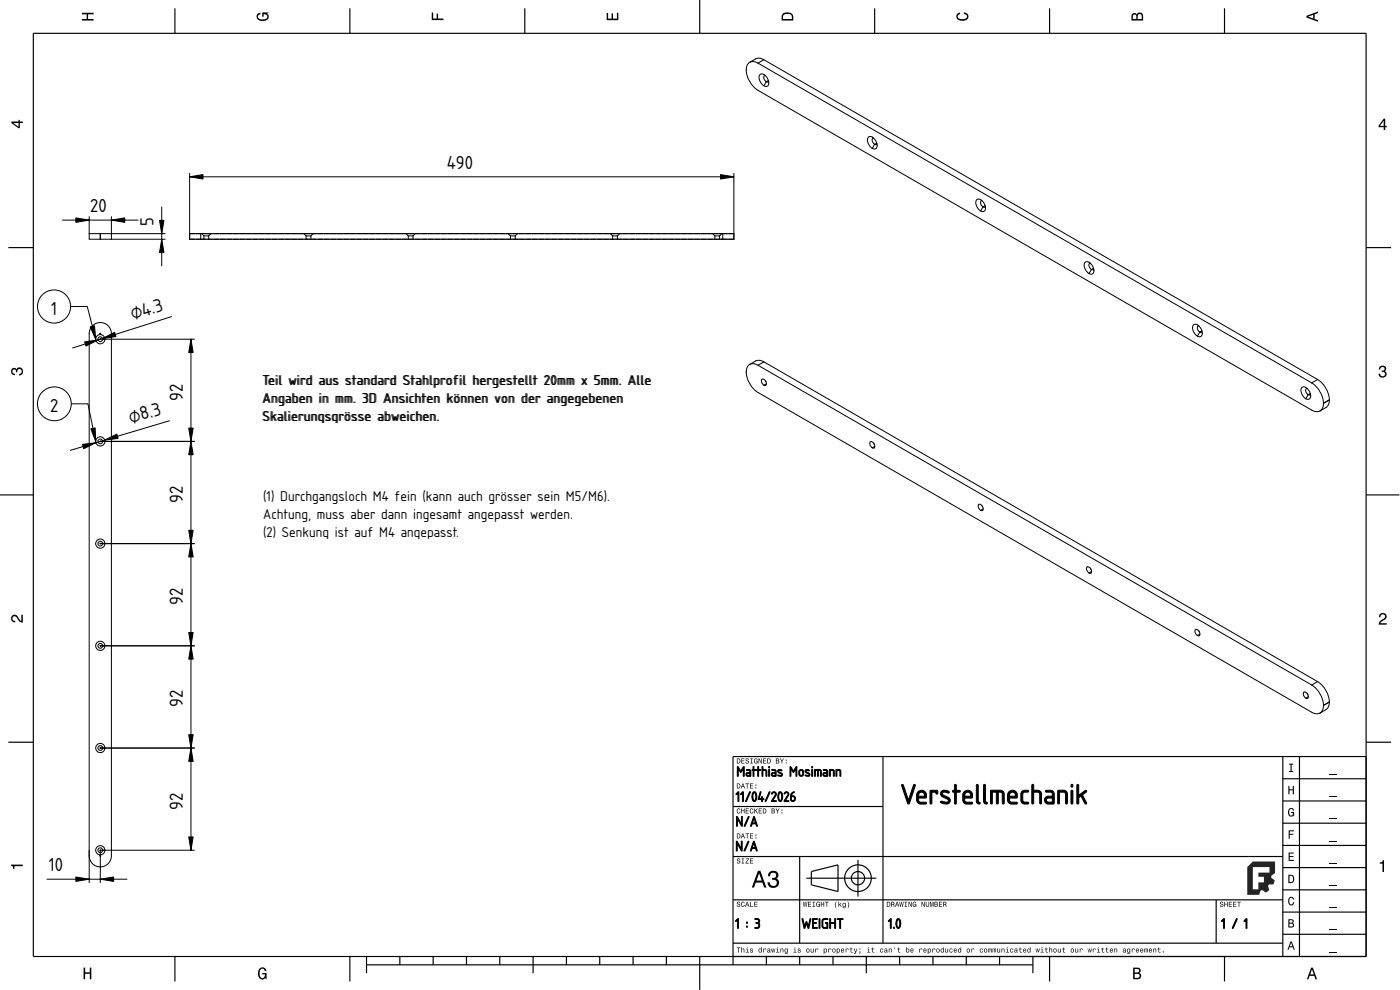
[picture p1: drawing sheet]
<svg xmlns="http://www.w3.org/2000/svg" width="420mm" height="297mm" viewBox="0 0 420 297" stroke-linecap="round" stroke-linejoin="round" font-family="sans-serif">
<defs><g id="words">
<g font-size="5.3">
<text x="134.1" y="50.6">490</text>
<text x="27.1" y="63.6">20</text>
<text x="46.1" y="67.7" transform="rotate(-90 46.1 67.7)">5</text>
<text x="15.3" y="94.6">1</text>
<text x="39.9" y="96.1" transform="rotate(-18 39.9 96.1)">⌀4.3</text>
<text x="15.1" y="123.8">2</text>
<text x="54.8" y="120.2" transform="rotate(-90 54.8 120.2)">92</text>
<text x="39.2" y="127.1" transform="rotate(-17 39.2 127.1)">⌀8.3</text>
<text x="54.8" y="150.9" transform="rotate(-90 54.8 150.9)">92</text>
<text x="54.8" y="181.6" transform="rotate(-90 54.8 181.6)">92</text>
<text x="54.8" y="212.2" transform="rotate(-90 54.8 212.2)">92</text>
<text x="54.8" y="242.9" transform="rotate(-90 54.8 242.9)">92</text>
<text x="14.6" y="261.3">10</text>
</g>
<g font-size="4">
<text x="78.7" y="115.5">Teil wird aauuss ssttaannddaarrdd Stahlprofil</text>
<text x="79" y="115.5">Teil wird</text>
<text x="121.1" y="115.5">Stahlprofil hheerrggeesstteelllltt 2200mm</text>
<text x="167.4" y="115.5">mm xx 55mm. Alle</text>
<text x="180.5" y="115.5">mm. Alle</text>
<text x="78.7" y="120.8">Angaben</text>
<text x="79" y="120.8">Angaben iinn mm.</text>
<text x="100.8" y="120.8">mm. 33D Ansichten kköönnnneenn vvoonn ddeerr aannggeeggeebbeenneenn</text>
<text x="110.9" y="120.8">D Ansichten</text>
<text x="78.7" y="126.2">Skalierungsgrösse</text>
<text x="79" y="126.2">Skalierungsgrösse aabbweichen.</text>
<text x="117.6" y="126.2">weichen.</text>
<text x="79" y="150.5">(1) Durchgangsloch M4 fein (kann auch grösser sein M5/M6).</text>
<text x="79" y="155.8">Achtung, muss aber dann ingesamt angepasst werden.</text>
<text x="79" y="161.2">(2) Senkung ist auf M4 angepasst.</text>
</g>
</g></defs>
<g fill="none" stroke="#000" stroke-width=".35">
<path d="M10 10h400v277h-400zM52.5 2.5v7.5M105 2.5v7.5M157.5 2.5v7.5M210 0v10M262.5 2.5v7.5M315 2.5v7.5M367.5 2.5v7.5M2.5 74.3h7.5M410 74.3h7.5M0 148.5h10M410 148.5h10"/>
<path d="M2.5 222.7h7.5M265 227v56M385 233.7h25M385 227v60M390 227v60M410 222.7h7.5M410 227h-190v62.5M220 257h165M220 242h45M240 257v26M257.5 258v11M385 253.7h25"/>
<path d="M385 247h25M385 240.3h25M220 270h165M242 263.5h21M243.5 261.5l8-2v8l-8-2zM365 270v13M385 273.7h25M385 267h25M385 260.3h25M52.5 287v7.5M105 287v7.5M110 289.5h200"/>
<path d="M110 287v5M120 287v2.5M130 287v2.5M140 287v2.5M150 287v2.5M160 287v5M170 287v2.5M180 287v2.5M190 287v2.5M200 287v2.5M210 287v10M220 283h165"/>
<path d="M230 287v2.5M240 287v2.5M250 287v2.5M260 287v5M270 287v2.5M280 287v2.5M290 287v2.5M300 287v2.5M310 287v5M315 287v7.5M367.5 287v7.5M385 280.3h25"/>
<circle cx="257.5" cy="263.5" r="4"/>
<circle cx="257.5" cy="263.5" r="2"/>
</g>
<g fill="#000">
<path d="M24.6 3.8h3.5v.5h-1.7v1.4h1.7v.5h-3.5v-.5h1.4v-1.4h-1.4z" fill-rule="evenodd"/>
<path d="M77.3 4.2l.8-.4v.5l-.3 .1a.68 .68 0 0 0-.4 .6 .68 .68 0 0 0 .4 .6 1.68 1.68 0 0 0 2.4-.6 .92 .92 0 0 0-1.1-.8v.8h-.4v-1.3h1.9v.3l-.5 .1 .4 .4a1.19 1.19 0 0 1-.9 1.7 1.9 1.9 0 0 1-2.6-1.3z" fill-rule="evenodd"/>
<path d="M129.6 3.8h.4v1.8h1v-1.5h.5v1.5h1.6v.4h-3.5z" fill-rule="evenodd"/>
<path d="M182.1 3.9h.4v1.7h1v-1.6h.5v1.6h1.2v-1.8h.4v2.3h-3.5z" fill-rule="evenodd"/>
<path d="M235 4a2.19 2.19 0 0 0-.4 2.2h3.5v-1.2a1.92 1.92 0 0 0-3.1-1zM235.3 4.4l.4-.2a1.44 1.44 0 0 1 2 .8v.7h-2.7l.1-1z" fill-rule="evenodd"/>
<path d="M287.3 4.2l.8-.4v.4l-.3 .1a.66 .66 0 0 0-.4 .6 .66 .66 0 0 0 .4 .6l.4 .2a1.59 1.59 0 0 0 2-.7 .9 .9 0 0 0-.9-.8v-.5a1.24 1.24 0 0 1 1.3 1.1 1.24 1.24 0 0 1-1 1.4 1.93 1.93 0 0 1-2.6-1.2z" fill-rule="evenodd"/>
<path d="M339.8 4.2l-.2 2h3.5v-1.4a.98 .98 0 0 0-.8-1 .98 .98 0 0 0-1.1 .6 .84 .84 0 0 0-1.4-.2zM340.1 4.5l.4-.1 .4 .1 .1 1.2h-1zM341.6 4.4l.4-.2a.57 .57 0 0 1 .7 .7v.8h-1.3z" fill-rule="evenodd"/>
<path d="M392.1 4.7v.6l3.5 1.2v-.4l-1.1-.4v-1.4l1.1-.4v-.4zM392.6 5l1.5-.5v1z" fill-rule="evenodd"/>
<path d="M3.4 36.5v.4l2.1 1.6h.5v-1.6h.8v-.4h-.8v-.5h-.4v.5zM4 36.9h1.6v1.1z" fill-rule="evenodd"/>
<path d="M415.3 35.6l-1.6 2.1v.5h1.6v.8h.4v-.8h.5v-.4h-.5v-2.2zM415.3 36.2v1.6h-1.1z" fill-rule="evenodd"/>
<path d="M3.6 110.6a.86 .86 0 0 1 1.4 .2 1.12 1.12 0 0 1 1.5-.4 1.12 1.12 0 0 1 .3 1.6l-.5 .6-.6 .1v-.5a.72 .72 0 0 0 .9-.7 .72 .72 0 0 0-.8-.7 .72 .72 0 0 0-.6 .9h-.4a.62 .62 0 0 0-.4-.8 .62 .62 0 0 0-.8 .4 .62 .62 0 0 0 .5 .8h.4l-.1 .5a1.17 1.17 0 0 1-1-.7 1.17 1.17 0 0 1 .2-1.3z" fill-rule="evenodd"/>
<path d="M414.1 110a1.01 1.01 0 0 1 1.5-.2 1.01 1.01 0 0 1 0 1.5 1.12 1.12 0 0 1 .4 1.6 1.12 1.12 0 0 1-1.6 .3l-.6-.6-.1-.5h.5a.72 .72 0 0 0 .6 .9 .72 .72 0 0 0 .8-.8 .72 .72 0 0 0-.9-.6v-.4a.62 .62 0 0 0 .8-.4 .62 .62 0 0 0-.5-.8 .62 .62 0 0 0-.7 .5l-.1 .4h-.4z" fill-rule="evenodd"/>
<path d="M3.6 184.7a1.22 1.22 0 0 1 2 .8l.8 .8v-1.9h.4v2.4a2.76 2.76 0 0 1-2-1.8 .69 .69 0 0 0-1.1 .5 .69 .69 0 0 0 .9 .8v.4a1.18 1.18 0 0 1-1.2-.6 1.18 1.18 0 0 1 .2-1.4z" fill-rule="evenodd"/>
<path d="M414.2 184.2a1.18 1.18 0 0 1 1.9 .3 1.18 1.18 0 0 1-1 1.7l-.8 .8h1.9v.4h-2.4a2.76 2.76 0 0 1 1.8-2 .69 .69 0 0 0-.5-1.1 .69 .69 0 0 0-.8 .9h-.5z" fill-rule="evenodd"/>
<path d="M221.1 227.6v1.5h.5a.77 .77 0 0 0 .6-.8 .77 .77 0 0 0-.6-.7zM221.3 227.8a.58 .58 0 0 1 .7 .5 .58 .58 0 0 1-.7 .6zM222.5 227.6v1.5h.9v-.2h-.7v-.5h.7v-.2h-.7v-.4h.7v-.2zM223.9 227.7a.6 .6 0 0 0 0 .6 .6 .6 0 0 0 .7 .2 .33 .33 0 0 1-.4 .5 .33 .33 0 0 1-.3-.4h-.2a.54 .54 0 0 0 .6 .6 .54 .54 0 0 0 .5-.7 .54 .54 0 0 0-.8-.4 .28 .28 0 0 1 .2-.4 .28 .28 0 0 1 .3 .3h.2v-.2l-.3-.2zM225.2 227.6v.2h.2v1.1h-.2v.2h.7v-.2h-.3v-1.1h.3v-.2zM226.4 227.7a.72 .72 0 0 0-.2 1 .72 .72 0 0 0 1 .3l.2 .1v-.8h-.6v.1h.4l-.2 .5a.52 .52 0 0 1-.6-.6 .52 .52 0 0 1 .7-.4l.3 .1-.3-.4zM227.7 227.6v1.5h.1v-1.3l.6 1.3h.2v-1.5h-.1v1.2l-.6-1.2zM229 227.6v1.5h.9v-.2h-.7v-.5h.7v-.2h-.7v-.4h.7v-.2zM230.3 227.6v1.5h.5a.77 .77 0 0 0 .5-.8 .77 .77 0 0 0-.5-.7zM230.5 227.8a.58 .58 0 0 1 .6 .5 .58 .58 0 0 1-.6 .6zM232.9 227.6v1.5h.5a.42 .42 0 0 0 .5-.3 .42 .42 0 0 0-.3-.5l.2-.2-.1-.4zM233.1 227.8h.3a.23 .23 0 0 1 .2 .2 .23 .23 0 0 1-.3 .2h-.2zM233.1 228.4h.3a.26 .26 0 0 1 .3 .2 .26 .26 0 0 1-.3 .3h-.3zM234.1 227.6l.5 .9v.6h.2v-.6l.5-.9h-.3l-.3 .7-.4-.7zM235.8 228.7v.4h.3v-.4zM235.8 227.9v.3h.3v-.3z" fill-rule="evenodd"/>
<path d="M221.1 235.1v1.5h.5a.77 .77 0 0 0 .6-.8 .77 .77 0 0 0-.6-.7zM221.3 235.3a.58 .58 0 0 1 .7 .5 .58 .58 0 0 1-.7 .6zM222.8 235.1l-.5 1.5h.2l.1-.5h.6l.2 .5h.2l-.5-1.5zM222.9 235.3l.3 .6h-.5zM223.7 235.1v.2h.4v1.3h.2v-1.3h.5v-.2zM225.1 235.1v1.5h.9v-.2h-.7v-.5h.7v-.2h-.7v-.4h.7v-.2zM226.7 236.2v.4h.3v-.4zM226.7 235.4v.3h.3v-.3z" fill-rule="evenodd"/>
<path d="M386.6 235.8h.4v1h1v-1h.3v2.5h-.3v-1.2h-1v1.2h-.4z" fill-rule="evenodd"/>
<path d="M386.9 229.1h1.2v.3h-.5v1.9h.5v.3h-1.2v-.3h.4v-1.9h-.4z" fill-rule="evenodd"/>
<path d="M3.3 259.4h3.5v.5h-2.5v.8h-.3a.77 .77 0 0 0-.7-.9z" fill-rule="evenodd"/>
<path d="M221.3 257.7a.6 .6 0 0 0 0 .6 .6 .6 0 0 0 .7 .3 .33 .33 0 0 1-.4 .4 .33 .33 0 0 1-.3-.4h-.2a.54 .54 0 0 0 .6 .6 .54 .54 0 0 0 .5-.7 .54 .54 0 0 0-.8-.4 .28 .28 0 0 1 .2-.4 .28 .28 0 0 1 .3 .3h.2v-.2l-.3-.2zM222.6 257.6v.2h.2v1.1h-.2v.2h.7v-.2h-.3v-1.1h.3v-.2zM223.8 257.6v.2h.8l-.9 1.3h1.1v-.2h-.9l.9-1.3zM225.1 257.6v1.5h.9v-.2h-.7v-.5h.7v-.2h-.7v-.4h.7v-.2z" fill-rule="evenodd"/>
<path d="M221.1 250.1v1.5h.5a.77 .77 0 0 0 .6-.8 .77 .77 0 0 0-.6-.7zM221.3 250.3a.58 .58 0 0 1 .7 .5 .58 .58 0 0 1-.7 .6zM222.8 250.1l-.5 1.5h.2l.1-.5h.6l.2 .5h.2l-.5-1.5zM222.9 250.3l.3 .6h-.5zM223.7 250.1v.2h.4v1.3h.2v-1.3h.5v-.2zM225.1 250.1v1.5h.9v-.2h-.7v-.5h.7v-.2h-.7v-.4h.7v-.2zM226.7 251.2v.4h.3v-.4zM226.7 250.4v.3h.3v-.3z" fill-rule="evenodd"/>
<path d="M221.3 242.7a.72 .72 0 0 0-.2 1 .72 .72 0 0 0 .9 .3l.2-.5-.4 .4a.56 .56 0 0 1-.5-.6 .56 .56 0 0 1 .6-.5l.3 .2-.4-.4zM222.4 242.6v1.5h.2v-.7h.6v.7h.2v-1.5h-.2v.6h-.6v-.6zM223.8 242.6v1.5h.9v-.2h-.7v-.5h.7v-.2h-.7v-.4h.7v-.2zM225.2 242.7a.72 .72 0 0 0-.2 1 .72 .72 0 0 0 .9 .3l.2-.5-.4 .4a.56 .56 0 0 1-.5-.6 .56 .56 0 0 1 .6-.5l.3 .2-.4-.4zM226.4 242.6v1.5h.2l.2-.8 .5 .8h.2l-.6-.9 .6-.6h-.3l-.6 .7v-.7zM227.7 242.6v1.5h.9v-.2h-.7v-.5h.7v-.2h-.7v-.4h.7v-.2zM228.9 242.6v1.5h.5a.77 .77 0 0 0 .6-.8 .77 .77 0 0 0-.6-.7zM229.1 242.7a.58 .58 0 0 1 .7 .6 .58 .58 0 0 1-.7 .6zM231.6 242.6v1.5h.5a.42 .42 0 0 0 .5-.3 .42 .42 0 0 0-.3-.5l.2-.3-.1-.3zM231.7 242.7h.4a.23 .23 0 0 1 .2 .3 .23 .23 0 0 1-.3 .2h-.3zM231.7 243.4h.4a.26 .26 0 0 1 .3 .2 .26 .26 0 0 1-.3 .3h-.4zM232.7 242.6l.6 .9v.6h.2v-.6l.5-.9h-.3l-.3 .7-.4-.7zM234.5 243.7v.4h.3v-.4zM234.5 242.9v.3h.3v-.3z" fill-rule="evenodd"/>
<path d="M386.7 255.8h1.6v.3h-1.2v.8h1.1v.3h-1.1v.8h1.2v.3h-1.6z" fill-rule="evenodd"/>
<path d="M386.7 249.1h1.7v.3h-1.3v.8h1v.3h-1v1.1h-.4z" fill-rule="evenodd"/>
<path d="M386.8 242.8a.85 .85 0 0 1 .9-.4 .85 .85 0 0 1 .7 .8h-.4l-.3-.5a1.04 1.04 0 0 0-.9 .9 1.04 1.04 0 0 0 .7 1.1l.4-.2 .1-.6h-.5v-.3h.9v1.4l-.3-.4-.4 .4a1.2 1.2 0 0 1-1.1-1.8z" fill-rule="evenodd"/>
<path d="M221.3 270.7a.6 .6 0 0 0 0 .6 .6 .6 0 0 0 .7 .3 .33 .33 0 0 1-.4 .4 .33 .33 0 0 1-.3-.4h-.2a.54 .54 0 0 0 .6 .6 .54 .54 0 0 0 .5-.7 .54 .54 0 0 0-.8-.4 .28 .28 0 0 1 .2-.4 .28 .28 0 0 1 .3 .3h.2v-.2l-.3-.2zM222.6 270.7a.72 .72 0 0 0-.2 1 .72 .72 0 0 0 .9 .3l.2-.5-.4 .4a.56 .56 0 0 1-.5-.6 .56 .56 0 0 1 .6-.5l.3 .2-.4-.4zM224.1 270.6l-.5 1.5h.2l.1-.5h.6l.2 .5h.2l-.5-1.5zM224.2 270.8l.3 .7h-.5zM225.1 270.6v1.5h1v-.2h-.8v-1.3zM226.4 270.6v1.5h.9v-.2h-.7v-.5h.7v-.2h-.7v-.4h.7v-.2z" fill-rule="evenodd"/>
<path d="M227.5 261.3l-1.9 5h.7l.5-1.5h2l.5 1.5h.7l-1.8-5zM227.8 262l.8 2.2h-1.5zM230.9 261.7l-.4 1.2h.6a.88 .88 0 0 1 .5-1.1 .88 .88 0 0 1 1.1 .4 .88 .88 0 0 1-.3 1.2h-.7v.6a1.03 1.03 0 0 1 1.4 .6 1.03 1.03 0 0 1-.7 1.3 1.03 1.03 0 0 1-1.3-.7l-.1-.5h-.7a1.68 1.68 0 0 0 2.2 1.7 1.68 1.68 0 0 0 .9-2.6l-.4-.2a1.29 1.29 0 0 0 .5-1.6 1.29 1.29 0 0 0-1.5-.7z" fill-rule="evenodd"/>
<path d="M241 270.6l.2 1.5h.2l.2-1.3 .3 1.3h.1l.3-1.5h-.2l-.2 1.2-.2-1.2h-.2l-.2 1.2-.2-1.2zM242.5 270.6v1.5h.9v-.2h-.7v-.5h.7v-.2h-.7v-.4h.7v-.2zM243.9 270.6v.2h.2v1.1h-.2v.2h.7v-.2h-.3v-1.1h.3v-.2zM245.1 270.7a.72 .72 0 0 0-.2 1 .72 .72 0 0 0 1 .3l.2 .1v-.8h-.6v.1h.4l-.2 .5a.52 .52 0 0 1-.6-.6 .52 .52 0 0 1 .7-.4l.3 .1-.3-.4zM246.3 270.6v1.5h.2v-.7h.6v.7h.2v-1.5h-.2v.6h-.6v-.6zM247.6 270.6v.2h.4v1.3h.2v-1.3h.5v-.2zM250.9 270.5a1.35 1.35 0 0 0 .1 2 1.84 1.84 0 0 1 0-2zM251.6 270.5v1.6h.2l.2-.6 .4 .6h.2l-.5-.8 .5-.4-.8 .5v-.9zM253 271a.55 .55 0 0 0-.2 .8 .55 .55 0 0 0 .8 .1 .41 .41 0 0 1-.2 .4 .41 .41 0 0 1-.5-.1 .47 .47 0 0 0 .5 .3 .47 .47 0 0 0 .4-.5v-1.1l-.2 .2-.3-.2zM253.1 271.2l.1-.1a.39 .39 0 0 1 .4 .4 .39 .39 0 0 1-.5 .3zM254.4 270.5a1.85 1.85 0 0 1 0 2 1.22 1.22 0 0 0 0-2z" fill-rule="evenodd"/>
<path d="M266.1 270.6v1.5h.5a.77 .77 0 0 0 .6-.8 .77 .77 0 0 0-.6-.7zM266.3 270.8a.58 .58 0 0 1 .7 .5 .58 .58 0 0 1-.7 .6zM267.5 270.6v1.5h.2v-.7a.45 .45 0 0 1 .5 .2 .45 .45 0 0 1 0 .5l.3-.1-.3-.7a.42 .42 0 0 0 .2-.4 .42 .42 0 0 0-.4-.3zM267.7 270.8h.2a.26 .26 0 0 1 .3 .2 .26 .26 0 0 1-.3 .3h-.2zM269.1 270.6l-.5 1.5h.2l.1-.5h.6l.2 .5h.2l-.5-1.5zM269.2 270.8l.3 .6h-.5zM269.9 270.6l.2 1.5h.2l.2-1.3 .3 1.3h.1l.3-1.5h-.2l-.1 1.2-.3-1.2h-.1l-.3 1.2-.1-1.2zM271.5 270.6v.2h.2v1.1h-.2v.2h.7v-.2h-.3v-1.1h.3v-.2zM272.7 270.6v1.5h.1v-1.3l.6 1.3h.2v-1.5h-.1v1.2l-.6-1.2zM274 270.7a.72 .72 0 0 0-.2 1 .72 .72 0 0 0 1 .3l.2 .1v-.8h-.6v.1h.4l-.2 .5a.52 .52 0 0 1-.6-.6 .52 .52 0 0 1 .7-.4l.3 .1-.3-.4zM276.6 270.6v1.5h.1v-1.3l.6 1.3h.2v-1.5h-.1v1.2l-.6-1.2zM277.8 270.6v.9a.52 .52 0 0 0 .6 .6 .52 .52 0 0 0 .5-.6v-.9h-.2v.9a.33 .33 0 0 1-.3 .4 .33 .33 0 0 1-.4-.4v-.9zM279.1 270.6v1.5h.2v-1.4l.3 1.4h.1l.3-1.4v1.4h.2v-1.5h-.3l-.2 1.3-.3-1.3zM280.5 270.6v1.5h.5a.42 .42 0 0 0 .5-.3 .42 .42 0 0 0-.3-.5l.2-.2-.1-.4zM280.7 270.8h.3a.23 .23 0 0 1 .2 .2 .23 .23 0 0 1-.3 .2h-.2zM280.7 271.4h.3a.26 .26 0 0 1 .3 .2 .26 .26 0 0 1-.3 .3h-.3zM281.8 270.6v1.5h1v-.2h-.8v-.5h.7v-.2h-.7v-.4h.7v-.2zM283.1 270.6v1.5h.2v-.7a.45 .45 0 0 1 .5 .2 .45 .45 0 0 1 .1 .5l.2-.1-.3-.7a.42 .42 0 0 0 .2-.4 .42 .42 0 0 0-.4-.3zM283.3 270.8h.2a.26 .26 0 0 1 .3 .2 .26 .26 0 0 1-.3 .3h-.2z" fill-rule="evenodd"/>
<path d="M366.3 270.7a.6 .6 0 0 0 0 .6 .6 .6 0 0 0 .7 .3 .33 .33 0 0 1-.4 .4 .33 .33 0 0 1-.3-.4h-.2a.54 .54 0 0 0 .6 .6 .54 .54 0 0 0 .5-.7 .54 .54 0 0 0-.8-.4 .28 .28 0 0 1 .2-.4 .28 .28 0 0 1 .3 .3h.2v-.2l-.3-.2zM367.4 270.6v1.5h.2v-.7h.6v.7h.2v-1.5h-.2v.6h-.6v-.6zM368.8 270.6v1.5h.9v-.2h-.7v-.5h.7v-.2h-.7v-.4h.7v-.2zM370.1 270.6v1.5h.9v-.2h-.7v-.5h.7v-.2h-.7v-.4h.7v-.2zM371.3 270.6v.2h.4v1.3h.2v-1.3h.5v-.2z" fill-rule="evenodd"/>
<path d="M386.7 262.5v2.5h.8a1.28 1.28 0 0 0 1-1.3 1.28 1.28 0 0 0-1-1.2zM387 262.8a.96 .96 0 0 1 1.1 .9 .96 .96 0 0 1-1.1 1z" fill-rule="evenodd"/>
<path d="M386.7 275.8v2.5h.9a.7 .7 0 0 0 .8-.5 .7 .7 0 0 0-.5-.8l.4-.6a.62 .62 0 0 0-.8-.6zM387 276.1h.5a.38 .38 0 0 1 .4 .4 .38 .38 0 0 1-.4 .3h-.5zM387 277.1h.5a.44 .44 0 0 1 .5 .5 .44 .44 0 0 1-.4 .4h-.6z" fill-rule="evenodd"/>
<path d="M386.8 269.4a.85 .85 0 0 1 1-.3 .85 .85 0 0 1 .6 .8h-.4l-.3-.5a1.05 1.05 0 0 0-.8 .9 1.05 1.05 0 0 0 .6 1.1l.4-.2 .2-.5h.3a.89 .89 0 0 1-.7 1 .89 .89 0 0 1-1-.8z" fill-rule="evenodd"/>
<path d="M414.1 258.8a.77 .77 0 0 0 .9-.7h.4v3.5h-.5v-2.5h-.8z" fill-rule="evenodd"/>
<path d="M25.1 290.3h.4v1.4h1.5v-1.4h.4v3.5h-.4v-1.6h-1.5v1.6h-.4z" fill-rule="evenodd"/>
<path d="M77.8 290.7a1.19 1.19 0 0 1 1.3-.4 1.19 1.19 0 0 1 .9 1.1h-.5l-.1-.3a.68 .68 0 0 0-.6-.5 .68 .68 0 0 0-.7 .4 1.68 1.68 0 0 0 .6 2.5 .92 .92 0 0 0 .8-1.1h-.8v-.5h1.3v1.9h-.2l-.1-.5-.4 .5a1.19 1.19 0 0 1-1.8-1v-1.5z" fill-rule="evenodd"/>
<path d="M221.1 284.3v.2h.4v1.3h.2v-1.3h.5v-.2zM222.5 284.2v1.6h.2v-.8l.3-.3 .2 .2v.9h.2v-.8a.38 .38 0 0 0-.3-.4 .38 .38 0 0 0-.4 .2v-.6zM223.9 284.7l.3 .1v.8l-.4 .2h1l-.4-.2v-.9zM224.2 284.2l.2 .2zM225.2 284.7v.4l.6 .3a.26 .26 0 0 1-.2 .3 .26 .26 0 0 1-.3-.3h-.2a.42 .42 0 0 0 .6 .4 .42 .42 0 0 0 .1-.7l-.5-.2 .2-.2 .5 .2-.1-.2zM227.8 284.7a.54 .54 0 0 0-.2 .8 .54 .54 0 0 0 .8 .1l.2 .2v-1.6h-.2v.6l-.3-.2zM227.9 284.9l.1-.1a.39 .39 0 0 1 .4 .4 .39 .39 0 0 1-.5 .3zM229.1 284.6v1.2h.2v-1l.7 .2a.38 .38 0 0 0-.3-.4 .38 .38 0 0 0-.5 .2zM230.4 284.7l-.1 .3 .5-.2 .1 .3a.42 .42 0 0 0-.6 .1 .42 .42 0 0 0 .3 .6l.7-.2-.2-.9zM230.5 285.4a.25 .25 0 0 1 .5 0 .25 .25 0 0 1-.5 0zM231.4 284.6l.3 1.2h.2l.2-1 .1 1h.2l.3-1.2h-.2l-.2 1-.2-1h-.1l-.2 1-.2-1zM233 284.7l.3 .1v.8l-.4 .2h1l-.4-.2v-.9zM233.3 284.2l.2 .2zM234.2 284.6v1.2h.2v-.8l.3-.3 .2 .2v.9h.2v-.8a.38 .38 0 0 0-.3-.4 .38 .38 0 0 0-.4 .2zM235.6 284.7a.55 .55 0 0 0-.2 .8 .55 .55 0 0 0 .8 .1 .41 .41 0 0 1-.2 .5 .41 .41 0 0 1-.5-.2 .47 .47 0 0 0 .5 .3 .47 .47 0 0 0 .4-.5v-1.1l-.2 .2-.3-.2zM235.7 284.9l.1-.1a.39 .39 0 0 1 .4 .4 .39 .39 0 0 1-.5 .3zM238.2 284.7l.3 .1v.8l-.4 .2h1l-.4-.2v-.9zM238.5 284.2l.2 .2zM239.5 284.7v.4l.6 .3a.26 .26 0 0 1-.2 .3 .26 .26 0 0 1-.3-.3h-.2a.42 .42 0 0 0 .6 .4 .42 .42 0 0 0 .1-.7l-.5-.2 .3-.2 .4 .2-.1-.2zM242 285.2a.57 .57 0 0 0 1.1 0 .57 .57 0 0 0-1.1 0zM242.2 284.9l.1-.1a.4 .4 0 0 1 .5 .4 .4 .4 0 0 1-.6 .3zM243.3 284.6v.8a.38 .38 0 0 0 .3 .4 .38 .38 0 0 0 .4-.2l.2 .2v-1.2h-.2v.8l-.3 .2-.2-.1v-.9zM244.7 284.6v1.2h.2l.1-1 .6 .2a.38 .38 0 0 0-.3-.4 .38 .38 0 0 0-.4 .2zM247.2 284.6v1.6h.2l.1-.5a.53 .53 0 0 0 .7-.5 .53 .53 0 0 0-.8-.4zM247.5 284.9l.1-.1a.39 .39 0 0 1 .4 .4 .39 .39 0 0 1-.5 .3zM248.6 284.6v1.2h.2l.1-1 .6 .2a.38 .38 0 0 0-.3-.4 .38 .38 0 0 0-.4 .2zM249.8 285.2a.57 .57 0 0 0 1.1 0 .57 .57 0 0 0-1.1 0zM250 284.9l.1-.1a.4 .4 0 0 1 .5 .4 .4 .4 0 0 1-.6 .3zM251.1 284.6v1.6h.2l.1-.5a.53 .53 0 0 0 .7-.5 .53 .53 0 0 0-.8-.4zM251.4 284.9l.1-.1a.39 .39 0 0 1 .4 .4 .39 .39 0 0 1-.5 .3zM252.5 284.7a.57 .57 0 0 0-.1 .9 .57 .57 0 0 0 .9 0v-.2l-.5 .2-.2-.3h.7l-.1-.6-.3-.1zM252.7 284.8h.3l.2 .3h-.6zM253.8 284.6v1.2h.2l.1-1 .6 .2a.38 .38 0 0 0-.3-.4 .38 .38 0 0 0-.4 .2zM255.3 284.3v.4l-.4 .1h.4l.1 .9 .5 .1-.4-.4v-.6h.4v-.1h-.4v-.4zM256.2 284.6l.5 1.2-.4 .4h.3l.7-1.6h-.2l-.3 1-.4-1zM257.9 284.6v.3h.3v-.3zM257.9 285.5l.2 .3-.2 .4 .3-.4v-.3zM260.3 284.7l.3 .1v.8l-.4 .2h1l-.4-.2v-.9zM260.6 284.2l.2 .2zM261.8 284.3v.4l-.3 .1h.3l.1 .9 .5 .1-.4-.4v-.6h.4v-.1h-.4v-.4zM264.2 284.7a.57 .57 0 0 0 0 .9 .57 .57 0 0 0 .8 0l-.1-.2a.32 .32 0 0 1-.5 0 .32 .32 0 0 1 0-.4 .32 .32 0 0 1 .5 0h.2l-.3-.4zM265.6 284.7l-.2 .3 .6-.2 .1 .3a.42 .42 0 0 0-.7 .1 .42 .42 0 0 0 .3 .6l.7-.2-.2-.9zM265.6 285.4a.25 .25 0 0 1 .5 0 .25 .25 0 0 1-.5 0zM266.7 284.6v1.2h.2v-.8l.3-.3 .2 .2v.9h.2v-.8a.38 .38 0 0 0-.2-.4 .38 .38 0 0 0-.5 .2zM268.4 284.2l.2 .6zM269.6 284.3v.4l-.3 .1h.3l.1 .9 .5 .1-.4-.4v-.6h.4v-.1h-.4v-.4zM271.9 284.2v1.6l.2-.2a.5 .5 0 0 0 .8-.4 .5 .5 0 0 0-.8-.4v-.6zM272.2 284.9l.1-.1a.39 .39 0 0 1 .4 .4 .39 .39 0 0 1-.5 .3zM273.3 284.7a.57 .57 0 0 0-.1 .9 .57 .57 0 0 0 .9 0v-.2l-.5 .2-.2-.3h.8l-.2-.6-.3-.1zM273.5 284.8h.3l.2 .3h-.6zM275.9 284.6v1.2h.2l.1-1 .6 .2a.38 .38 0 0 0-.3-.4 .38 .38 0 0 0-.4 .2zM277.2 284.7a.57 .57 0 0 0 0 .9 .57 .57 0 0 0 .8 0l.1-.2-.6 .2-.2-.3h.8l-.2-.6-.3-.1zM277.4 284.8h.3l.2 .3h-.6zM278.4 284.6v1.6h.2l.1-.5a.53 .53 0 0 0 .8-.5 .53 .53 0 0 0-.9-.4zM278.7 284.9l.1-.1a.39 .39 0 0 1 .4 .4 .39 .39 0 0 1-.5 .3zM279.8 284.6v1.2h.2l.1-1 .6 .2a.38 .38 0 0 0-.3-.4 .38 .38 0 0 0-.4 .2zM281 285.2a.57 .57 0 0 0 1.1 0 .57 .57 0 0 0-1.1 0zM281.3 284.9l.1-.1a.4 .4 0 0 1 .4 .4 .4 .4 0 0 1-.5 .3zM282.4 284.7a.54 .54 0 0 0-.1 .8 .54 .54 0 0 0 .8 .1l.1 .2v-1.6h-.1v.6l-.4-.2zM282.6 284.9v-.1a.39 .39 0 0 1 .5 .4 .39 .39 0 0 1-.5 .3zM283.6 284.6v.8a.38 .38 0 0 0 .3 .4 .38 .38 0 0 0 .5-.2l.1 .2v-1.2h-.1l-.1 .8-.3 .2-.2-.1v-.9zM285 284.7a.57 .57 0 0 0 0 .9 .57 .57 0 0 0 .8 0l-.1-.2a.32 .32 0 0 1-.5 0 .32 .32 0 0 1 0-.4 .32 .32 0 0 1 .5 0h.2l-.3-.4zM286.3 284.7a.57 .57 0 0 0 0 .9 .57 .57 0 0 0 .8 0l.1-.2-.6 .2-.2-.3h.8l-.2-.6-.3-.1zM286.5 284.8h.3l.2 .3h-.6zM287.6 284.7a.54 .54 0 0 0-.1 .8 .54 .54 0 0 0 .8 .1l.2 .2v-1.6h-.2v.6l-.4-.2zM287.8 284.9v-.1a.39 .39 0 0 1 .5 .4 .39 .39 0 0 1-.5 .3zM290.1 285.2a.57 .57 0 0 0 1.1 0 .57 .57 0 0 0-1.1 0zM290.4 284.9l.1-.1a.4 .4 0 0 1 .4 .4 .4 .4 0 0 1-.5 .3zM291.5 284.6v1.2h.2l.1-1 .6 .2a.38 .38 0 0 0-.3-.4 .38 .38 0 0 0-.4 .2zM294.2 284.7a.57 .57 0 0 0-.1 .9 .57 .57 0 0 0 .8 0l-.1-.2a.32 .32 0 0 1-.5 0 .32 .32 0 0 1 0-.4 .32 .32 0 0 1 .5 0h.2l-.3-.4zM295.3 285.2a.57 .57 0 0 0 1.1 0 .57 .57 0 0 0-1.1 0zM295.6 284.9l.1-.1a.4 .4 0 0 1 .4 .4 .4 .4 0 0 1-.5 .3zM296.6 284.6v1.2h.2l.1-1.1 .1 1.1h.2l.2-1.1 .1 1.1h.1l-.1-1.2zM297.9 284.6v1.2h.2l.1-1.1 .1 1.1h.2l.2-1.1 .1 1.1h.1l-.1-1.2zM299.3 284.6v.8a.38 .38 0 0 0 .2 .4 .38 .38 0 0 0 .5-.2l.2 .2v-1.2h-.2l-.1 .8-.2 .2-.2-.1-.1-.9zM300.6 284.6v1.2h.2v-.8l.3-.3 .2 .2v.9h.2v-.8a.38 .38 0 0 0-.3-.4 .38 .38 0 0 0-.5 .2zM302 284.7l.3 .1v.8l-.4 .2h.9l-.4-.2v-.9zM302.3 284.2l.2 .2zM303.3 284.7a.57 .57 0 0 0-.1 .9 .57 .57 0 0 0 .9 0l-.2-.2a.32 .32 0 0 1-.5 0 .32 .32 0 0 1 0-.4 .32 .32 0 0 1 .5 0h.2l-.3-.4zM304.6 284.7l-.1 .3 .2-.2a.23 .23 0 0 1 .3-.1 .23 .23 0 0 1 .1 .4 .42 .42 0 0 0-.6 .1 .42 .42 0 0 0 .3 .6l.6-.2-.2-.9zM304.6 285.4a.25 .25 0 0 1 .5 0 .25 .25 0 0 1-.5 0zM306 284.3v.4l-.3 .1h.3l.1 .9 .5 .1-.4-.4v-.6h.4v-.1h-.4v-.4zM307.2 284.7a.57 .57 0 0 0-.1 .9 .57 .57 0 0 0 .8 0l.1-.2-.6 .2-.2-.3h.8l-.1-.6-.4-.1zM307.3 284.8h.3l.2 .3h-.6zM308.4 284.7a.54 .54 0 0 0-.1 .8 .54 .54 0 0 0 .8 .1l.2 .2v-1.6h-.2v.6l-.4-.2zM308.6 284.9l.1-.1a.39 .39 0 0 1 .4 .4 .39 .39 0 0 1-.5 .3zM310.8 284.6l.3 1.2h.1l.2-1 .2 1h.2l.3-1.2h-.2l-.2 1-.2-1h-.2l-.1 1-.2-1zM312.4 284.7l.3 .1v.8l-.4 .2h.9l-.3-.2v-.9zM312.7 284.2l.2 .2zM313.8 284.3v.4l-.3 .1h.3l.1 .9 .6 .1-.5-.4v-.6h.5v-.1h-.5v-.4zM314.9 284.2v1.6h.2v-.8l.3-.3 .2 .2v.9h.2v-.8a.38 .38 0 0 0-.3-.4 .38 .38 0 0 0-.4 .2v-.6zM316.1 285.2a.6 .6 0 0 0 1.2 0 .6 .6 0 0 0-1.2 0zM316.4 284.9l.1-.1a.4 .4 0 0 1 .4 .4 .4 .4 0 0 1-.5 .3zM317.5 284.6v.8a.38 .38 0 0 0 .2 .4 .38 .38 0 0 0 .5-.2l.2 .2v-1.2h-.2v.8l-.3 .2-.2-.1v-.9zM319 284.3v.4l-.3 .1h.3l.1 .9 .6 .1-.5-.4v-.6h.5v-.1h-.5v-.4zM321.3 285.2a.6 .6 0 0 0 1.2 0 .6 .6 0 0 0-1.2 0zM321.6 284.9l.1-.1a.4 .4 0 0 1 .4 .4 .4 .4 0 0 1-.5 .3zM322.7 284.6v.8a.38 .38 0 0 0 .2 .4 .38 .38 0 0 0 .5-.2l.2 .2v-1.2h-.2v.8l-.3 .2-.2-.1v-.9zM324.1 284.6v1.2h.1l.1-1 .7 .2a.38 .38 0 0 0-.3-.4 .38 .38 0 0 0-.5 .2zM326.4 284.6l.3 1.2h.2l.1-1 .2 1h.2l.3-1.2h-.2l-.2 1-.2-1h-.2l-.1 1-.2-1zM328 284.6v1.2h.1l.1-1 .7 .2a.38 .38 0 0 0-.3-.4 .38 .38 0 0 0-.5 .2zM329.3 284.7l.3 .1v.8l-.4 .2h1l-.4-.2v-.9zM329.6 284.2l.2 .2zM330.7 284.3v.4l-.3 .1h.3l.1 .9 .6 .1-.5-.4v-.6h.5v-.1h-.5v-.4zM332 284.3v.4l-.3 .1h.3l.1 .9 .6 .1-.5-.4v-.6h.5v-.1h-.5v-.4zM333.2 284.7a.57 .57 0 0 0-.1 .9 .57 .57 0 0 0 .8 0l.1-.2-.6 .2-.1-.3h.7l-.1-.6-.4-.1zM333.3 284.8h.4l.1 .3h-.5zM334.4 284.6v1.2h.2v-.8l.3-.3 .2 .2v.9h.2v-.8a.38 .38 0 0 0-.3-.4 .38 .38 0 0 0-.4 .2zM337.1 284.7l-.1 .3 .2-.2a.23 .23 0 0 1 .4-.1 .23 .23 0 0 1 0 .4 .42 .42 0 0 0-.6 .1 .42 .42 0 0 0 .3 .6l.7-.2-.3-.9zM337.2 285.4a.25 .25 0 0 1 .5 0 .25 .25 0 0 1-.5 0zM338.3 284.7a.55 .55 0 0 0-.1 .8 .55 .55 0 0 0 .8 .1 .41 .41 0 0 1-.2 .5 .41 .41 0 0 1-.5-.2 .47 .47 0 0 0 .5 .3 .47 .47 0 0 0 .4-.5v-1.1l-.2 .2-.3-.2zM338.5 284.9l.1-.1a.39 .39 0 0 1 .4 .4 .39 .39 0 0 1-.5 .3zM339.7 284.6v1.2h.2v-1l.7 .2a.38 .38 0 0 0-.3-.4 .38 .38 0 0 0-.5 .2zM341 284.7a.57 .57 0 0 0-.1 .9 .57 .57 0 0 0 .8 0l.1-.2-.6 .2-.1-.3h.7l-.1-.6-.4-.1zM341.1 284.8h.4l.1 .3h-.5zM342.3 284.7a.57 .57 0 0 0-.1 .9 .57 .57 0 0 0 .8 0l.1-.2-.6 .2-.1-.3h.7l-.1-.6-.4-.1zM342.4 284.8h.4l.1 .3h-.5zM343.4 284.6v1.2h.2l.2-1.1 .1 1.1h.1l.2-1.1 .1 1.1h.2l-.1-1.2zM344.9 284.7a.57 .57 0 0 0-.1 .9 .57 .57 0 0 0 .8 0l.1-.2-.6 .2-.1-.3h.7l-.1-.6-.4-.1zM345 284.8h.4l.1 .3h-.5zM346.1 284.6v1.2h.2v-.8l.3-.3 .2 .2v.9h.2v-.8a.38 .38 0 0 0-.3-.4 .38 .38 0 0 0-.4 .2zM347.7 284.3v.4l-.4 .1h.4v.9l.6 .1-.5-.4v-.6h.5v-.1h-.5v-.4zM349 285.5v.3h.3v-.3z" fill-rule="evenodd"/>
<path d="M340.1 290.3v3.5h1.3a.98 .98 0 0 0 1.1-.7 .98 .98 0 0 0-.6-1.2 .86 .86 0 0 0 .4-1 .86 .86 0 0 0-1-.6zM340.5 290.7h.8a.53 .53 0 0 1 .6 .6 .53 .53 0 0 1-.7 .5h-.7zM340.5 292.2h.8a.61 .61 0 0 1 .7 .6 .61 .61 0 0 1-.7 .6h-.8z" fill-rule="evenodd"/>
<path d="M387.3 282.5l-.9 2.5h.3l.3-.8h1l.2 .8h.4l-.9-2.5zM387.5 282.8l.4 1.1h-.8z" fill-rule="evenodd"/>
<path d="M393.5 290.3l-1.3 3.5h.5l.3-1h1.4l.4 1h.5l-1.3-3.5zM393.7 290.8l.6 1.6h-1.1z" fill-rule="evenodd"/>
</g>
<path d="M398.9 239h2.2M398.9 232.4h2.2M398.9 259h2.2M398.9 252.4h2.2M398.9 245.7h2.2M398.9 279h2.2M398.9 272.4h2.2M398.9 265.7h2.2M398.9 285.7h2.2" fill="none" stroke="#000" stroke-width=".3"/>
<path d="M374.3 260.2v8.3h3.4l.7-1.3 .4-.1 1.1 .7 .9-.6-.2-1.5 .3-.3 1.2-.1 .4-1-.1-.3-.9-.7v-.3l1.1-1 .1-3.5h-6.7zM376 260.2h5v1.6h-3.3v1.3h1.6v1.6h-1.6v2.1h-1.7z" fill-rule="evenodd" fill="#212529"/>
<g fill="#000" stroke="#000" stroke-width=".3">
<path d="M221.5 237.6l.3 .1-.2 2.8-.1-2.5-.4 .4-.2-.1zM222.8 237.6l.3 .1-.1 2.8-.2-2.5-.4 .4-.2-.1zM225 237.6l.2 .2-1.2 2.6-.2 .1zM226.3 237.9l-.4 1.1a.98 .98 0 0 0 .6 1.2l.3-1.2a.95 .95 0 0 0-.5-1.1zM226.1 237.7a.77 .77 0 0 1 .8 .1 .77 .77 0 0 1 .2 .9v.3a1.17 1.17 0 0 1-.9 1.5l-.3-.5-.2-.8zM228.2 237.6l.2 .1-.5 1.9h.7l.1-.6 .1 .6 .5 .2-.5 .1-.1 .6-.1-.6-1.1-.1zM230.9 237.6l.2 .2-1.2 2.6-.2 .1zM231.7 237.8a.74 .74 0 0 1 1-.1 .74 .74 0 0 1 .2 1l-1 1.5h1l.1 .3h-1.4l1-1.9a.51 .51 0 0 0-.2-.8 .51 .51 0 0 0-.7 .5l-.2-.2zM234 237.9l-.3 1.1a.98 .98 0 0 0 .6 1.2l.3-1.2a.95 .95 0 0 0-.6-1.1zM233.8 237.7a.77 .77 0 0 1 .9 .1 .77 .77 0 0 1 .2 .9v.3a1.17 1.17 0 0 1-.9 1.5l-.4-.5-.2-.8zM235.5 237.8a.74 .74 0 0 1 1-.1 .74 .74 0 0 1 .1 1l-.9 1.5h.9l.1 .3h-1.4l1.1-1.9a.51 .51 0 0 0-.3-.8 .51 .51 0 0 0-.7 .5l-.1-.2zM237.6 238l.6-.4 .2 .2a.9 .9 0 0 0-.8 .9 .85 .85 0 0 1 1.1 .4 .85 .85 0 0 1-.3 1.2 .85 .85 0 0 1-1.1-.3l-.1-.2a2.08 2.08 0 0 1 .4-1.8zM237.5 239v.8a.45 .45 0 0 0 .5 .4 .45 .45 0 0 0 .4-.4l-.1-.6z"/>
<path d="M221.3 230l.2 .1 .8 1.2 .8-1.2 .2-.1v2.9l-.2-.1v-2.1l-.8 1.1-.7-1.1v2.1l-.3 .1zM224.2 232.1l.1 .5 .7 .1v-.7zM224.1 230.9h.8l.4 .5v1.5h-.9a.59 .59 0 0 1-.5-.6 .59 .59 0 0 1 .5-.5h.6v-.5l-.9-.2zM226 230l.3 .2v.7l.6 .1-.6 .2-.2 1.7-.1-1.7-.3-.2 .3-.1zM227.4 230l.3 .2v.7l.6 .1-.6 .2-.2 1.7-.1-1.7-.3-.2 .3-.1zM228.7 230h.2l.1 .9h.7l.4 .3v1.7l-.2-.1-.1-1.5-.3-.1h-.5v1.6l-.3 .1zM230.7 230.9l.3 .1-.2 1.9zM230.7 230.2a.19 .19 0 0 1 .3 0 .19 .19 0 0 1-.3 0zM231.8 232.1l.1 .5 .7 .1v-.7zM231.7 230.9h.8l.4 .5v1.5h-.9a.59 .59 0 0 1-.5-.6 .59 .59 0 0 1 .5-.5h.6v-.5l-.9-.2zM233.5 231a.7 .7 0 0 1 1.2 .3h-.2a.45 .45 0 0 0-.5-.2 .45 .45 0 0 0-.3 .4l.8 .4a.6 .6 0 0 1 .2 .9 .6 .6 0 0 1-.9 .1l-.4-.2 .2-.2a.52 .52 0 0 0 .5 .2 .52 .52 0 0 0 .4-.4l-1-.6zM237.1 230l.2 .1 .8 1.2 .8-1.2 .2-.1v2.9l-.2-.1v-2.1l-.8 1.1-.7-1.1v2.1l-.3 .1zM240.2 231.3l-.2 .9a.46 .46 0 0 0 .5 .5 .46 .46 0 0 0 .4-.5l-.1-.9zM240 231a.73 .73 0 0 1 1.2 .5v.7a.73 .73 0 0 1-.8 .7 .73 .73 0 0 1-.7-.7v-.8zM241.8 231a.7 .7 0 0 1 1.1 .3h-.1a.45 .45 0 0 0-.5-.2 .45 .45 0 0 0-.4 .4l.9 .4a.6 .6 0 0 1 .1 .9 .6 .6 0 0 1-.9 .1l-.3-.2 .1-.2a.52 .52 0 0 0 .6 .2 .52 .52 0 0 0 .4-.4l-1-.6zM243.6 230.9l.3 .1-.2 1.9zM243.6 230.2a.2 .2 0 0 1 .4 0 .2 .2 0 0 1-.4 0zM244.5 230.9h.1a1.97 1.97 0 0 1 1.8 .2l.1 1.8-.3-.1-.1-1.6h-.5l-.1 1.7-.2-1.7h-.6l-.1 1.7zM247.3 232.1l.1 .5 .7 .1v-.7zM247.1 230.9h.9l.4 .5v1.5h-.9a.59 .59 0 0 1-.6-.6 .59 .59 0 0 1 .6-.5h.6v-.5l-1-.2zM249 230.9a.99 .99 0 0 1 1.2 .1 .99 .99 0 0 1 .2 1.2l-.2 .7-.1-1.6-.9-.1v1.6l-.2 .1zM250.9 230.9a.99 .99 0 0 1 1.2 .1 .99 .99 0 0 1 .2 1.2l-.1 .7-.2-1.6-.8-.1v1.6l-.3 .1z"/>
<path d="M221 252.4l.3 .1 1.2 2.1v-2.1l.2-.1v2.9l-.2-.1-1.2-2.1v2.1l-.3 .1zM224.5 252.4l.2 .2-1.1 2.6-.3 .1zM226.2 252.4l.2 .1 .8 2.6-.1 .2-.3-.7h-1.1l-.3 .7-.2-.1zM226.2 253l-.4 1.3h.9z"/>
<path d="M221.1 245l.2 .1 1.2 2.1v-2.1l.3-.1v2.9l-.3-.1-1.2-2.1v2.1l-.2 .1zM224.6 245l.2 .2-1.2 2.6-.2 .1zM226.2 245l.2 .1 .9 2.6-.1 .2-.4-.7h-1.1l-.2 .7-.3-.1zM226.3 245.6l-.5 1.3h.9z"/>
<path d="M270.6 235.5l.3-.1 .3 .2 1.4 4.5 1.5-4.5 .3-.2 .3 .1-1.9 5.7-.4-.2zM275.9 238l-.2 .9h1.8a.92 .92 0 0 0-.5-1.1 .92 .92 0 0 0-1.1 .2zM275.6 237.5a1.55 1.55 0 0 1 1.9-.1 1.55 1.55 0 0 1 .5 1.9l-2.3 .1v.6a.59 .59 0 0 0 .6 .7h1.4l.3 .3-.3 .3h-1.4a1.51 1.51 0 0 1-1.2-2.1v-1zM279.1 237.3l2-.2a.66 .66 0 0 1 .1 1.2l-.3-.2v-.4h-1.2v3.2l-.2 .3h-.3zM282.5 237.4a1.91 1.91 0 0 1 2.4 .3l-.1 .2h-.4a.89 .89 0 0 0-.9-.3 .89 .89 0 0 0-.6 .7l1.7 .9a1.13 1.13 0 0 1 .4 1.6 1.13 1.13 0 0 1-1.6 .4l-1.1-.4 .1-.4h.4a1.17 1.17 0 0 0 1.8-.2l-.1-.3-2.1-1.2-.1-.6zM286.6 235.4l.4 .1v1.6l1.1 .1 .1 .2-.1 .3h-1.1v3.3l-.3 .3-.3-.4v-3.2h-.4l-.1-.3 .1-.2 .4-.1zM289.7 238l-.2 .9h1.8a.92 .92 0 0 0-.4-1.1 .92 .92 0 0 0-1.2 .2zM289.4 237.5a1.55 1.55 0 0 1 2-.1 1.55 1.55 0 0 1 .4 1.9l-2.3 .1v.6a.59 .59 0 0 0 .6 .7h1.4l.4 .3-.4 .3h-1.4a1.51 1.51 0 0 1-1.2-2.1l.1-1zM293 235.5h.6v4.7l.1 .4 .5 .4a.78 .78 0 0 1-1.1 0 .78 .78 0 0 1-.1-1zM295.2 235.5h.5v4.7l.2 .4 .4 .4a.78 .78 0 0 1-1 0 .78 .78 0 0 1-.1-1zM297.4 237.2l2.7-.1a1.47 1.47 0 0 1 1.3 2.1v1.7l-.3 .3-.3-.3-.1-2.9-.4-.3h-.7v3.2l-.1 .3h-.3l-.2-3.5h-1.2v3.2l-.1 .3h-.3zM303.2 238l-.2 .9h1.8a.92 .92 0 0 0-.5-1.1 .92 .92 0 0 0-1.1 .2zM302.9 237.5a1.55 1.55 0 0 1 1.9-.1 1.55 1.55 0 0 1 .5 1.9l-2.3 .1v.6a.59 .59 0 0 0 .6 .7h1.4l.3 .3-.3 .3h-1.5a1.51 1.51 0 0 1-1.1-2.1v-1zM306.7 237.5l.6-.4h1.1l.3 .3-.3 .3a.99 .99 0 0 0-1.1 0 .99 .99 0 0 0-.4 1v1.3a.6 .6 0 0 0 .7 .7h1l.1 .3a1.45 1.45 0 0 1-1.7 .1 1.45 1.45 0 0 1-.6-1.6v-1.5zM309.8 235.4l.4 .1v1.6a2.15 2.15 0 0 1 2.1 .4l.3 .8v2.6l-.3 .3-.3-.3v-2.6a.6 .6 0 0 0-.7-.6h-1.1v3.2l-.1 .3h-.3zM314.2 239.6a.6 .6 0 0 0-.1 .7 .6 .6 0 0 0 .5 .4h1.2v-1.2zM313.8 237.2h1.8l.8 .8v3l-.3 .3h-1.5a1.18 1.18 0 0 1-1.1-1.2 1.18 1.18 0 0 1 1.1-1.2h1.2v-.9l-.4-.3-1.5-.1zM317.5 237.1h.2a2.28 2.28 0 0 1 2.6 .8v3l-.2 .3-.3-.4v-2.5a.83 .83 0 0 0-1.3-.6h-.5v3.2l-.2 .3h-.3zM321.5 237.1h.4l.1 .3v3.5l-.3 .3-.3-.3zM321.5 235.4l.4 .1-.1 .7-.3-.1zM323.3 235.4h.3l.1 .3v2.9l1.9-1.4 .5 .1-.1 .3-1.1 .9 1.2 2.4-.1 .3-.4-.1-1.2-2.3-.6 .5-.1 1.8h-.5z"/>
<path d="M221.3 275.7l.3 .1-.1 2.8-.2-2.5-.4 .4-.2-.2zM224.1 277.9h.2v.3h-.2zM224.1 276.7h.2v.3h-.2zM226.6 275.6h.1a.83 .83 0 0 1 1.1 .2 .83 .83 0 0 1-.1 1.1 .94 .94 0 0 1 .2 1.4 .94 .94 0 0 1-1.4 .1l.1-.1a.77 .77 0 0 0 .9-.1 .77 .77 0 0 0 .1-1l-.8-.3a.67 .67 0 0 0 .8-.9l-1-.1z"/>
<path d="M240.7 275.7h.3l.5 2.2 .5-1.4 .6 1.4 .5-2.2h.2l-.6 2.8-.2-.1-.5-1.3-.4 1.3-.3 .1zM243.9 275.6h1.4l-.2 .3h-1v.9l.9 .1-.9 .2v1.2h1.1l.1 .2h-1.4zM245.8 275.7l.3 .1-.2 2.8zM246.9 275.8l1.5-.2-.1 .3h-1.1l-.2 .5v1.4l.2 .4 1 .1v-1.2l-.5-.2 .7-.1v1.7h-1.2l-.4-.3-.1-1.9zM249 275.7l.3 .1v1h1.2v-1l.2-.1v2.8l-.2-.1v-1.3h-1.2v1.3l-.3 .1zM251.3 275.6l1.7 .1-.7 .2-.2 2.7-.1-2.7h-.7z"/>
<path d="M267.2 275.7l.3 .1-.2 2.8-.1-2.5-.4 .4-.2-.2zM268.1 278.2h.3v.3h-.2zM269.5 275.9l-.4 1.2a.98 .98 0 0 0 .6 1.1l.3-1.1a.95 .95 0 0 0-.5-1.2zM269.3 275.7a.77 .77 0 0 1 .8 .2 .77 .77 0 0 1 .2 .8v.4a1.17 1.17 0 0 1-.9 1.4l-.3-.4-.2-.8z"/>
<path d="M367.2 275.7l.3 .1-.2 2.8-.1-2.5-.4 .4-.2-.2zM371.1 275.6l.2 .3-1.2 2.5-.2 .1zM373.9 275.7l.3 .1-.1 2.8-.2-2.5-.3 .4-.2-.2z"/>
</g>
<path d="M30.1 70.9h.1" fill="none" stroke="#000" stroke-width=".3"/>
<g fill="#fff">
<path d="M26.8 70.1h6.6v1.7h-6.6z" fill-rule="evenodd"/>
<path d="M26.8 70.1h3.3v1.7h-3.3z" fill-rule="evenodd"/>
<path d="M30.1 70.1h3.3v1.7h-3.3z" fill-rule="evenodd"/>
<path d="M30.1 70.1v1.7z" fill-rule="evenodd"/>
</g>
<path d="M18.8 66h22.6M26.8 70.1h22.8M26.8 65v6.8h22.8M30.1 70.1v1.7M33.4 65v6.8M48.5 62.1v17.7" fill="none" stroke="#000" stroke-width=".3"/>
<path d="M22.8 65.4l4 .6-4 .7zM33.4 66l4-.6v1.3zM47.9 66.1h1.3l-.7 4zM48.5 71.8l.7 4h-1.3z" fill="#000" stroke="#000" stroke-width=".3"/>
<g fill="#fff">
<path d="M56.9 70.1h163.3v1.7h-163.3z" fill-rule="evenodd"/>
<path d="M60.2 70.1h156.7v1.7h-156.7z" fill-rule="evenodd"/>
<path d="M56.9 70.1h3.3v1.7h-3.3z" fill-rule="evenodd"/>
<path d="M216.9 70.1h3.3v1.7h-3.3z" fill-rule="evenodd"/>
</g>
<path d="M56.9 52v19.8h163.3v-19.8M56.9 53.1h163.3M56.9 70.1h163.3M60.2 70.1v1.7M216.9 70.1v1.7" fill="none" stroke="#000" stroke-width=".3"/>
<g fill="none" stroke="#000" stroke-width=".3" stroke-dasharray="1.6 .4">
<path d="M56.9 70.1h3.3M56.9 71.8h3.3M60.2 70.1h156.7M60.2 71.8h156.7M61.2 70.8h1.4M61.2 70.8l-.7-.7M61.2 71.8v-1M62.6 70.8l.7-.7M62.6 71.8v-1M91.9 70.8h1.4M91.9 70.8l-.7-.7M91.9 71.8v-1"/>
<path d="M93.3 70.8l.7-.7M93.3 71.8v-1M122.5 70.8h1.5M122.5 70.8l-.6-.7M122.5 71.8v-1M124 70.8l.6-.7M124 71.8v-1M153.2 70.8h1.4M153.2 70.8l-.7-.7M153.2 71.8v-1M154.6 70.8l.7-.7M154.6 71.8v-1"/>
<path d="M183.9 70.8h1.4M183.9 70.8l-.7-.7M183.9 71.8v-1M185.3 70.8l.7-.7M185.3 71.8v-1M214.5 70.8h1.5M214.5 70.8l-.6-.7M214.5 71.8v-1M216 70.8l.6-.7M216 71.8v-1M220.2 70.1h-3.3M220.2 71.8h-3.3"/>
</g>
<path d="M56.9 53.1l4-.7v1.3zM216.2 52.4l4 .7-4 .6z" fill="#000" stroke="#000" stroke-width=".3"/>
<g fill="#fff">
<path d="M27.7 97.7a3.3 3.3 0 0 1 3.7-.7 3.3 3.3 0 0 1 2 3.1v156.7a3.3 3.3 0 0 1-3.3 3.3 3.3 3.3 0 0 1-3.3-3.3v-156.7a3.3 3.3 0 0 1 .9-2.4z" fill-rule="evenodd"/>
<circle cx="30.1" cy="255.1" r="1.38"/>
<circle cx="30.1" cy="101.8" r="1.38"/>
<circle cx="30.1" cy="163.1" r="1.38"/>
<circle cx="30.1" cy="193.8" r="1.38"/>
<circle cx="30.1" cy="132.4" r="1.38"/>
<circle cx="30.1" cy="224.4" r="1.38"/>
<circle cx="30.1" cy="224.4" r=".72"/>
<circle cx="30.1" cy="163.1" r=".72"/>
<circle cx="30.1" cy="255.1" r=".72"/>
<circle cx="30.1" cy="193.8" r=".72"/>
<circle cx="30.1" cy="132.4" r=".72"/>
<circle cx="30.1" cy="101.8" r=".72"/>
</g>
<g fill="none" stroke="#000" stroke-width=".3">
<path d="M21.2 92h5l2.5 9.8M30.1 96.8a3.3 3.3 0 0 0-3.3 3.3v156.7a3.3 3.3 0 0 0 3.3 3.3M30.1 96.8h.1M30.1 96.8a3.3 3.3 0 0 1 3.3 3.3v156.7a3.3 3.3 0 0 1-3.3 3.3M51.5 95l-29.7 9.4M30.1 101.8h28.2M57.3 101.8v153.3M30.1 132.4h28.2M30.1 178.4h.1M30.1 163.1h28.2M30.1 193.8h28.2M30.1 224.4h28.2"/>
<path d="M30.1 255.1h28.2M30.1 260.1h.1"/>
<circle cx="30.1" cy="101.8" r="1.38"/>
<circle cx="30.1" cy="101.8" r=".72"/>
<circle cx="30.1" cy="132.4" r="1.38"/>
<circle cx="30.1" cy="132.4" r=".72"/>
<circle cx="30.1" cy="163.1" r="1.38"/>
<circle cx="30.1" cy="163.1" r=".72"/>
<circle cx="30.1" cy="193.8" r="1.38"/>
<circle cx="30.1" cy="193.8" r=".72"/>
<circle cx="30.1" cy="224.4" r="1.38"/>
<circle cx="30.1" cy="224.4" r=".72"/>
<circle cx="30.1" cy="255.1" r="1.38"/>
<circle cx="30.1" cy="255.1" r=".72"/>
</g>
<g fill="#000" stroke="#000" stroke-width=".3">
<path d="M27.1 98.1l1.3-.4 .3 4.1zM25.4 102.6l4-.6-3.6 1.8zM30.8 101.6l3.6-1.9 .4 1.3zM57.3 101.8l.7 4h-1.4zM56.6 128.4h1.4l-.7 4zM57.3 132.4l.7 4h-1.4zM56.6 159.1h1.4l-.7 4zM57.3 163.1l.7 4h-1.4zM56.6 189.8h1.4l-.7 4zM57.3 193.8l.7 4h-1.4zM56.6 220.4h1.4l-.7 4zM57.3 224.4l.7 4h-1.4z"/>
<path d="M56.6 251.1h1.4l-.7 4z"/>
<path d="M30.1 100v.2zM30 100.1h.2z" fill-rule="evenodd"/>
<path d="M30.1 101.6v.3zM30 101.8h.2z" fill-rule="evenodd"/>
<path d="M30.1 100v.2zM30 100.1h.2z" fill-rule="evenodd"/>
<path d="M30.1 132.3v.3zM30 132.4h.2z" fill-rule="evenodd"/>
<path d="M30.1 163v.2zM30 163.1h.2z" fill-rule="evenodd"/>
<path d="M30.1 193.6v.3zM30 193.8h.2z" fill-rule="evenodd"/>
<path d="M30.1 224.3v.3zM30 224.4h.2z" fill-rule="evenodd"/>
<path d="M30.1 256.6v.3zM30 256.8h.2z" fill-rule="evenodd"/>
<path d="M30.1 255v.2zM30 255.1h.2z" fill-rule="evenodd"/>
<path d="M30.1 256.6v.3zM30 256.8h.2z" fill-rule="evenodd"/>
</g>
<circle cx="16.2" cy="92" r="5" fill="#fff" stroke="#000" stroke-width=".3"/>
<path d="M21.4 121.2h5l2.3 11.2M50.9 126.2l-29.8 8.9M30.1 178.4h.1" fill="none" stroke="#000" stroke-width=".3"/>
<path d="M27.3 128.7l1.3-.3 .1 4zM24.8 133.3l4-.5-3.7 1.8zM31.4 132l3.7-1.7 .3 1.2z" fill="#000" stroke="#000" stroke-width=".3"/>
<circle cx="16.3" cy="121.2" r="5.1" fill="#fff" stroke="#000" stroke-width=".3"/>
<path d="M26.8 255.1v9.7M30.1 255.1v9.7M14.1 263.8h24" fill="none" stroke="#000" stroke-width=".3"/>
<path d="M22.8 263.1l4 .7-4 .7zM30.1 263.8l4-.7v1.4z" fill="#000" stroke="#000" stroke-width=".3"/>
<g fill="#fff">
<path d="M224.6 19a5.9 5.9 0 0 1 3.1-1.6l1.6 .5 166.1 96a6.9 6.9 0 0 1 3.2 7.7 5.9 5.9 0 0 1-2.9 1.9h-.9l-1.1-.5-166.2-95.9a6.9 6.9 0 0 1-3.2-7.7z" fill-rule="evenodd"/>
<path d="M224.6 19a2.27 2.27 0 0 1 2.9-.1l166.2 96a6.9 6.9 0 0 1 3.1 7.7 2.1 2.1 0 0 1-3.1 .4l-166.2-95.9a6.9 6.9 0 0 1-3.2-7.7z" fill-rule="evenodd"/>
<path d="M227.5 18.9l1.8-1 166.1 96-1.7 1z" fill-rule="evenodd"/>
<path d="M393.7 114.9l1.7-1a7.8 7.8 0 0 1 3.6 6.1l-1.8 1a7.8 7.8 0 0 0-3.5-6.1z" fill-rule="evenodd"/>
<path d="M228.1 22.4a2.04 2.04 0 0 1 2.5 1.8 1.49 1.49 0 0 1-.5 1.7 2.58 2.58 0 0 1-2-3.5z" fill-rule="evenodd"/>
<path d="M390.7 116.3a2.04 2.04 0 0 1 2.5 1.7 1.49 1.49 0 0 1-.4 1.8 2.58 2.58 0 0 1-2.1-3.5z" fill-rule="evenodd"/>
<path d="M293.1 59.9a2.04 2.04 0 0 1 2.6 1.8 1.49 1.49 0 0 1-.5 1.8 2.58 2.58 0 0 1-2.1-3.6z" fill-rule="evenodd"/>
<path d="M325.7 78.7a2.04 2.04 0 0 1 2.5 1.8 1.49 1.49 0 0 1-.5 1.8 2.58 2.58 0 0 1-2-3.6z" fill-rule="evenodd"/>
<path d="M260.6 41.1a2.04 2.04 0 0 1 2.5 1.8 1.49 1.49 0 0 1-.4 1.8 2.58 2.58 0 0 1-2.1-3.6z" fill-rule="evenodd"/>
<path d="M358.2 97.5a2.04 2.04 0 0 1 2.5 1.8 1.49 1.49 0 0 1-.5 1.7 2.58 2.58 0 0 1-2-3.5z" fill-rule="evenodd"/>
<path d="M228.1 22.4a1.35 1.35 0 0 1 1.6 .3 1.01 1.01 0 0 0-.5 1 1.01 1.01 0 0 0 .8 .8l-.7 1.2a2.7 2.7 0 0 1-1.2-3.3z" fill-rule="evenodd"/>
<path d="M390.7 116.3a1.35 1.35 0 0 1 1.6 .3 1.01 1.01 0 0 0-.5 1 1.01 1.01 0 0 0 .8 .8l-.7 1.2a2.7 2.7 0 0 1-1.2-3.3z" fill-rule="evenodd"/>
<path d="M325.7 78.7a1.35 1.35 0 0 1 1.5 .3 1.01 1.01 0 0 0-.4 1 1.01 1.01 0 0 0 .7 .9l-.7 1.2a2.7 2.7 0 0 1-1.1-3.4z" fill-rule="evenodd"/>
<path d="M293.1 59.9a1.35 1.35 0 0 1 1.6 .3 1.01 1.01 0 0 0-.5 1 1.01 1.01 0 0 0 .8 .9l-.7 1.2a2.7 2.7 0 0 1-1.2-3.4z" fill-rule="evenodd"/>
<path d="M260.6 41.1a1.35 1.35 0 0 1 1.6 .3 1.01 1.01 0 0 0-.5 1.1 1.01 1.01 0 0 0 .8 .8l-.7 1.2a2.7 2.7 0 0 1-1.2-3.4z" fill-rule="evenodd"/>
<path d="M358.2 97.5a1.35 1.35 0 0 1 1.6 .3 1.01 1.01 0 0 0-.5 1 1.01 1.01 0 0 0 .8 .8l-.7 1.3a2.7 2.7 0 0 1-1.2-3.4z" fill-rule="evenodd"/>
<path d="M225 18.7a3.6 3.6 0 0 1 3.2-1.2l1.1 .4-1.8 1-1.1-.4z" fill-rule="evenodd"/>
<path d="M397.2 121l1.8-1-.2 1.2a3.6 3.6 0 0 1-2.6 2.1l.6-.7z" fill-rule="evenodd"/>
<path d="M294.3 60.4l.4-.2 1 1.5-.7 .4-.2-.2-.5-.8z" fill-rule="evenodd"/>
<path d="M359.4 98l.4-.2 .9 1.5-.6 .3-.3-.1-.4-.8z" fill-rule="evenodd"/>
<path d="M326.9 79.2l.3-.2 1 1.5-.7 .4-.2-.2-.5-.8z" fill-rule="evenodd"/>
<path d="M391.9 116.7l.4-.1 .9 1.4-.6 .4-.2-.2-.5-.7z" fill-rule="evenodd"/>
<path d="M261.8 41.6l.4-.2 .9 1.5-.6 .4-.2-.2-.5-.7z" fill-rule="evenodd"/>
<path d="M229.3 22.8l.4-.1 .9 1.5-.6 .3-.3-.1-.4-.8z" fill-rule="evenodd"/>
<path d="M392.6 118.4l.4 .1 .3-.2a1.01 1.01 0 0 1-.2 1.2 1.01 1.01 0 0 1-1.2 .1z" fill-rule="evenodd"/>
<path d="M230 24.5l.3 .1 .4-.2a1.01 1.01 0 0 1-.2 1.2 1.01 1.01 0 0 1-1.2 .1z" fill-rule="evenodd"/>
<path d="M262.5 43.3l.4 .1 .3-.2a1.01 1.01 0 0 1-.2 1.2 1.01 1.01 0 0 1-1.2 .1z" fill-rule="evenodd"/>
<path d="M295 62.1l.4 .1 .3-.3a1.01 1.01 0 0 1-.2 1.3 1.01 1.01 0 0 1-1.2 .1z" fill-rule="evenodd"/>
<path d="M327.5 80.9l.4 .1 .3-.3a1.01 1.01 0 0 1-.1 1.2 1.01 1.01 0 0 1-1.3 .2z" fill-rule="evenodd"/>
<path d="M360.1 99.6l.3 .1 .4-.2a1.01 1.01 0 0 1-.2 1.2 1.01 1.01 0 0 1-1.2 .2z" fill-rule="evenodd"/>
<path d="M360.1 99.6l.6-.3-.1 .4z" fill-rule="evenodd"/>
<path d="M262.5 43.3l.6-.4-.1 .5z" fill-rule="evenodd"/>
<path d="M230 24.5l.6-.3-.1 .4z" fill-rule="evenodd"/>
<path d="M327.5 80.9l.7-.4-.1 .4z" fill-rule="evenodd"/>
<path d="M295 62.1l.7-.4-.1 .4z" fill-rule="evenodd"/>
<path d="M392.6 118.4l.6-.4-.1 .5z" fill-rule="evenodd"/>
<path d="M397.2 121l1.8-1z" fill-rule="evenodd"/>
</g>
<g fill="none" stroke="#000" stroke-width=".3">
<path d="M225 18.7l.9-.2 1.6 .4M225 18.7l-.7 .7-.3 1.6M227.5 18.9l166.2 96M229.3 17.9l-1.1-.4a3.6 3.6 0 0 0-3.2 1.2M229.3 17.9l166.1 96M229.3 17.9l-1.8 1M224 21a7.8 7.8 0 0 0 3.5 6.1l166.2 95.9 1.1 .5 1.4-.2M224 21h.1M228.1 22.4a1.85 1.85 0 0 1 2.4 1.5 1.12 1.12 0 0 1 .2 1.5 1.12 1.12 0 0 1-1.4 .3 2.7 2.7 0 0 1-1.2-3.3zM229.7 22.7a1.01 1.01 0 0 0-.5 1 1.01 1.01 0 0 0 .8 .8M230 24.5l-.7 1.2M230.6 24.2l-.6 .3"/>
<path d="M230.7 24.4l-.4 .2-.3-.1M260.6 41.1a1.85 1.85 0 0 1 2.5 1.6 1.12 1.12 0 0 1 .1 1.5 1.12 1.12 0 0 1-1.4 .3 2.7 2.7 0 0 1-1.2-3.4zM262.2 41.4a1.01 1.01 0 0 0-.5 1.1 1.01 1.01 0 0 0 .8 .8M262.5 43.3l-.7 1.2M263.1 42.9l-.6 .4M263.2 43.2l-.3 .2-.4-.1M293.1 59.9a1.85 1.85 0 0 1 2.5 1.6 1.12 1.12 0 0 1 .1 1.4 1.12 1.12 0 0 1-1.4 .4 2.7 2.7 0 0 1-1.2-3.4zM294.7 60.2a1.01 1.01 0 0 0-.5 1 1.01 1.01 0 0 0 .8 .9M295 62.1l-.7 1.2M295.7 61.7l-.7 .4M295.7 61.9l-.3 .3-.4-.1M325.7 78.7a1.85 1.85 0 0 1 2.4 1.6 1.12 1.12 0 0 1 .1 1.4 1.12 1.12 0 0 1-1.4 .4 2.7 2.7 0 0 1-1.1-3.4z"/>
<path d="M327.2 79a1.01 1.01 0 0 0-.4 1 1.01 1.01 0 0 0 .7 .9M327.5 80.9l-.7 1.2M328.2 80.5l-.7 .4M328.2 80.7l-.3 .3-.4-.1M358.2 97.5a1.85 1.85 0 0 1 2.4 1.5 1.12 1.12 0 0 1 .2 1.5 1.12 1.12 0 0 1-1.4 .4 2.7 2.7 0 0 1-1.2-3.4zM359.8 97.8a1.01 1.01 0 0 0-.5 1 1.01 1.01 0 0 0 .8 .8M360.1 99.6l-.7 1.3M360.7 99.3l-.6 .3M360.8 99.5l-.4 .2-.3-.1M390.7 116.3a1.85 1.85 0 0 1 2.5 1.5 1.12 1.12 0 0 1 .1 1.5 1.12 1.12 0 0 1-1.4 .3 2.7 2.7 0 0 1-1.2-3.3zM392.3 116.6a1.01 1.01 0 0 0-.5 1 1.01 1.01 0 0 0 .8 .8M392.6 118.4l-.7 1.2"/>
<path d="M393.2 118l-.6 .4M393.3 118.3l-.3 .2-.4-.1M393.7 114.9a7.8 7.8 0 0 1 3.5 6.1M395.4 113.9a7.8 7.8 0 0 1 3.6 6.1M395.4 113.9l-1.7 1M399 120l-.2 1.2a3.6 3.6 0 0 1-2.6 2.1M399 120h.1M399 120l-1.8 1M397.2 121l-.2 1.2-.8 1.1M397.2 121h.1"/>
</g>
<g fill="#fff">
<path d="M224.6 109.6a5.9 5.9 0 0 1 3.1-1.5l1.6 .5 166.1 95.9a6.9 6.9 0 0 1 3.2 7.8 5.9 5.9 0 0 1-2.9 1.8h-.9l-1.1-.4-166.2-95.9a6.9 6.9 0 0 1-3.2-7.8z" fill-rule="evenodd"/>
<path d="M224.6 109.6a2.27 2.27 0 0 1 2.9 0l166.2 95.9a6.9 6.9 0 0 1 3.1 7.8 2.1 2.1 0 0 1-3.1 .4l-166.2-95.9a6.9 6.9 0 0 1-3.2-7.8z" fill-rule="evenodd"/>
<path d="M227.5 109.6l1.8-1 166.1 95.9-1.7 1z" fill-rule="evenodd"/>
<path d="M393.7 205.5l1.7-1a7.8 7.8 0 0 1 3.6 6.1l-1.8 1a7.8 7.8 0 0 0-3.5-6.1z" fill-rule="evenodd"/>
<path d="M225 109.3a3.6 3.6 0 0 1 3.2-1.2l1.1 .5-1.8 1-1.1-.4z" fill-rule="evenodd"/>
<path d="M397.2 211.7l1.8-1.1-.2 1.2a3.6 3.6 0 0 1-2.6 2.1l.6-.6z" fill-rule="evenodd"/>
<path d="M391.2 207.8a1.06 1.06 0 0 1 1.4 1 .54 .54 0 0 1-.2 .7 .54 .54 0 0 1-.7-.2l-.5-.8z" fill-rule="evenodd"/>
<path d="M228.6 113.9a1.06 1.06 0 0 1 1.4 1 .54 .54 0 0 1-.3 .8 .54 .54 0 0 1-.7-.3l-.4-.8z" fill-rule="evenodd"/>
<path d="M326.2 170.2a1.06 1.06 0 0 1 1.4 1.1 .54 .54 0 0 1-.3 .7 .54 .54 0 0 1-.7-.3l-.5-.7z" fill-rule="evenodd"/>
<path d="M293.6 151.5a1.06 1.06 0 0 1 1.5 1 .54 .54 0 0 1-.3 .7 .54 .54 0 0 1-.7-.2l-.5-.8z" fill-rule="evenodd"/>
<path d="M358.7 189a1.05 1.05 0 0 1 1.4 1.1 .54 .54 0 0 1-.2 .7 .54 .54 0 0 1-.8-.3l-.4-.8z" fill-rule="evenodd"/>
<path d="M261.1 132.7a1.06 1.06 0 0 1 1.4 1 .54 .54 0 0 1-.2 .7 .54 .54 0 0 1-.7-.2l-.5-.8z" fill-rule="evenodd"/>
<path d="M391.2 207.8a1.06 1.06 0 0 1 1.4 1v.2l-.7 .5-.6-.7z" fill-rule="evenodd"/>
<path d="M326.2 170.2a1.06 1.06 0 0 1 1.4 1.1v.2l-.8 .4-.6-.6z" fill-rule="evenodd"/>
<path d="M293.6 151.5a1.06 1.06 0 0 1 1.5 1v.2l-.8 .4-.6-.6z" fill-rule="evenodd"/>
<path d="M358.7 189a1.05 1.05 0 0 1 1.4 1.1v.2l-.7 .4-.6-.7z" fill-rule="evenodd"/>
<path d="M261.1 132.7a1.06 1.06 0 0 1 1.4 1v.2l-.7 .5-.6-.7z" fill-rule="evenodd"/>
<path d="M228.6 113.9a1.06 1.06 0 0 1 1.4 1v.2l-.7 .5-.6-.7z" fill-rule="evenodd"/>
<path d="M229.3 115.6l.7-.5-.2 .5z" fill-rule="evenodd"/>
<path d="M391.9 209.5l.7-.5-.2 .5z" fill-rule="evenodd"/>
<path d="M326.8 171.9l.8-.4-.2 .5z" fill-rule="evenodd"/>
<path d="M359.4 190.7l.7-.4-.2 .4z" fill-rule="evenodd"/>
<path d="M294.3 153.1l.8-.4-.3 .5z" fill-rule="evenodd"/>
<path d="M261.8 134.4l.7-.5-.2 .5z" fill-rule="evenodd"/>
<path d="M397.2 211.6l1.8-1z" fill-rule="evenodd"/>
<path d="M229.7 114.2l.2 .3z" fill-rule="evenodd"/>
<path d="M392.3 208.1l.2 .3z" fill-rule="evenodd"/>
<path d="M327.3 170.6l.2 .3z" fill-rule="evenodd"/>
<path d="M294.8 151.8l.1 .3z" fill-rule="evenodd"/>
<path d="M262.2 133l.2 .3z" fill-rule="evenodd"/>
<path d="M359.8 189.4l.2 .3z" fill-rule="evenodd"/>
</g>
<g fill="none" stroke="#000" stroke-width=".3">
<path d="M224 111.6a7.8 7.8 0 0 0 3.5 6.2l166.2 95.9 1.1 .4 1.4-.2M224 111.6h.1M225 109.3l1.4-.1 1.1 .4M225 109.3l-.7 .7-.3 1.6M227.5 109.6l166.2 95.9M228.6 113.9a1.07 1.07 0 0 1 1.2 .5 1.07 1.07 0 0 1-.2 1.3 1.4 1.4 0 0 1-1-1.8zM229.3 108.6l-1.1-.5a3.6 3.6 0 0 0-3.2 1.2M229.3 108.6l166.1 95.9M229.3 108.6l-1.8 1M229.7 114.2l.2 .3M230 115.1l-.7 .5M261.1 132.7a1.07 1.07 0 0 1 1.2 .5 1.07 1.07 0 0 1-.1 1.3 1.4 1.4 0 0 1-1.1-1.8z"/>
<path d="M262.2 133l.2 .3M262.5 133.9l-.7 .5M293.6 151.5a1.07 1.07 0 0 1 1.2 .4 1.07 1.07 0 0 1-.1 1.3 1.4 1.4 0 0 1-1.1-1.7zM294.8 151.8l.1 .3M295.1 152.7l-.8 .4M326.2 170.2a1.07 1.07 0 0 1 1.2 .5 1.07 1.07 0 0 1-.2 1.3 1.4 1.4 0 0 1-1-1.8zM327.3 170.6l.2 .3M327.6 171.5l-.8 .4M358.7 189a1.07 1.07 0 0 1 1.2 .5 1.07 1.07 0 0 1-.2 1.3 1.4 1.4 0 0 1-1-1.8zM359.8 189.4l.2 .3M360.1 190.3l-.7 .4M391.2 207.8a1.07 1.07 0 0 1 1.2 .5 1.07 1.07 0 0 1-.1 1.3 1.4 1.4 0 0 1-1.1-1.8z"/>
<path d="M392.3 208.1l.2 .3M392.6 209l-.7 .5M393.7 205.5a7.8 7.8 0 0 1 3.5 6.1M395.4 204.5a7.8 7.8 0 0 1 3.6 6.1M395.4 204.5l-1.7 1M397.2 211.7l-.2 1.1-.8 1.1M397.2 211.6v.1M399 210.6l-.2 1.2a3.6 3.6 0 0 1-2.6 2.1M399 210.6h.1M399 210.6l-1.8 1.1"/>
</g>
<use href="#words"/>
</svg>
